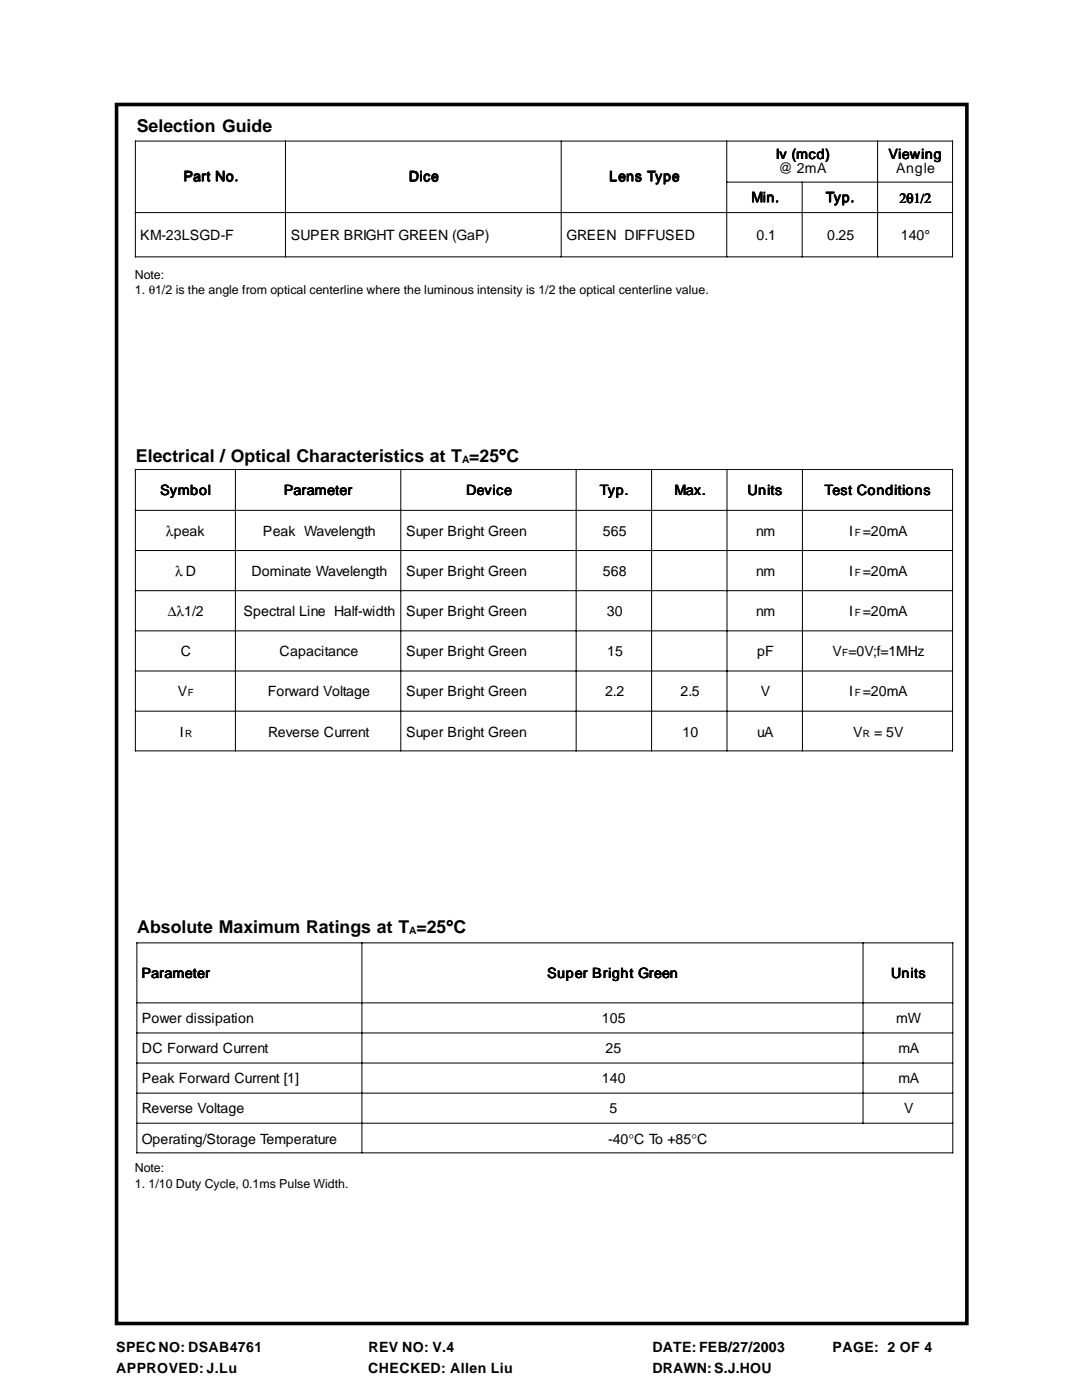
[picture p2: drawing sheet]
<svg xmlns="http://www.w3.org/2000/svg" width="216mm" height="279mm" viewBox="0 0 216 279" stroke-linecap="round" stroke-linejoin="round" font-family="sans-serif">
<defs><g id="words">
<g font-size="3.5">
<text x="27.3" y="26.3">Selection Guide</text>
<text x="27.1" y="92.1">Electrical / Optical Characteristics at T =25°C</text>
<text x="27.4" y="186.1">Absolute Maximum Ratings at T =25°C</text>
</g>
<g font-size="2.8">
<text x="154.8" y="31.8">Iv (mcd))</text>
<text x="155.3" y="34.6">@ 2mA</text>
<text x="177.3" y="31.8">Viewing</text>
<text x="178.8" y="34.6">Angle</text>
<text x="36.6" y="36.2">Part No..</text>
<text x="81.6" y="36.2">Dice</text>
<text x="86.1" y="36.2">e</text>
<text x="121.6" y="36.2">Lens Type</text>
<text x="134.1" y="36.2">e</text>
<text x="149.9" y="40.4">Min.</text>
<text x="164.8" y="40.4">Typ.</text>
<text x="179.5" y="40.5">2θ1/2</text>
<text x="28" y="48">KM-23LSGD-F</text>
<text x="58" y="48">SUPER BRIGHT GREEN (GaP)</text>
<text x="113.1" y="48">GREEN DIFFUSED</text>
<text x="151" y="48">0.1</text>
<text x="165" y="48">0.25</text>
<text x="179.7" y="48">140°</text>
<text x="31.9" y="98.7">Symbol</text>
<text x="56.6" y="98.7">Parameterrr</text>
<text x="93" y="98.7">Device</text>
<text x="100.6" y="98.7">e</text>
<text x="119.7" y="98.7">Typ..</text>
<text x="134.6" y="98.7">Max.</text>
<text x="149.2" y="98.7">Units</text>
<text x="154.7" y="98.7">s</text>
<text x="164.5" y="98.7">Test Conditions</text>
<text x="184.3" y="98.7">s</text>
<text x="33.1" y="107">λpeak</text>
<text x="52.5" y="106.9">Peak Wavelength</text>
<text x="81" y="106.9">Super Bright Green</text>
<text x="120.3" y="106.9">565</text>
<text x="150.9" y="106.9">nm</text>
<text x="169.4" y="106.9">I =20mA</text>
<text x="35" y="115">λ D</text>
<text x="50.2" y="114.9">Dominate Wavelength</text>
<text x="81" y="114.9">Super Bright Green</text>
<text x="120.3" y="114.9">568</text>
<text x="150.9" y="114.9">nm</text>
<text x="169.4" y="114.9">I =20mA</text>
<text x="33.5" y="123">∆λ1/2</text>
<text x="48.6" y="123">Spectral Line Half-width</text>
<text x="81" y="123">Super Bright Green</text>
<text x="121.1" y="123">30</text>
<text x="150.9" y="123">nm</text>
<text x="169.4" y="123">I =20mA</text>
<text x="36.1" y="131">C</text>
<text x="55.8" y="131">Capacitance</text>
<text x="81" y="131">Super Bright Green</text>
<text x="121.2" y="131">15</text>
<text x="151.1" y="131">pF</text>
<text x="166.1" y="131">V =0V;f=1MHz</text>
<text x="35.5" y="139">V</text>
<text x="53.4" y="139">Forward Voltage</text>
<text x="81" y="139">Super Bright Green</text>
<text x="120.7" y="139">2.2</text>
<text x="135.8" y="139">2.5</text>
<text x="151.8" y="139">V</text>
<text x="169.4" y="139">I =20mA</text>
<text x="35.9" y="147">I</text>
<text x="53.5" y="147">Reverse Current</text>
<text x="81" y="147">Super Bright Green</text>
<text x="136.2" y="147">10</text>
<text x="151.1" y="147">uA</text>
<text x="170.3" y="147">V</text>
<text x="174.4" y="147">= 5V</text>
<text x="28.2" y="195.1">Parameterr</text>
<text x="109.2" y="195.1">Super Bright Green</text>
<text x="133.7" y="195.1">n</text>
<text x="177.8" y="195.1">Units</text>
<text x="183.3" y="195.1">s</text>
<text x="28.3" y="204.2">Power dissipation</text>
<text x="120.1" y="204.2">105</text>
<text x="178.8" y="204.2">mW</text>
<text x="28.3" y="210.2">DC Forward Current</text>
<text x="120.8" y="210.2">25</text>
<text x="179.3" y="210.2">mA</text>
<text x="28.3" y="216.2">Peak Forward Current [1]</text>
<text x="120.1" y="216.2">140</text>
<text x="179.3" y="216.2">mA</text>
<text x="28.3" y="222.2">Reverse Voltage</text>
<text x="121.6" y="222.2">5</text>
<text x="180.4" y="222.2">V</text>
<text x="28.3" y="228.2">Operating/Storage Temperature</text>
<text x="121.4" y="228.2">-40°C To +85°C</text>
<text x="23.2" y="269.8">SPEC NO: DSAB4761</text>
<text x="73.5" y="269.8">REV NO: V.4</text>
<text x="130.2" y="269.8">DATE: FEB/27/2003</text>
<text x="166.1" y="269.8">PAGE: 2 OF 4</text>
<text x="23.2" y="274.1">APPROVED: J.Lu</text>
<text x="73.5" y="274.1">CHECKED: Allen Liu</text>
<text x="130.2" y="274.1">DRAWN: S.J.HOU</text>
</g>
<g font-size="2.5">
<text x="26.9" y="55.6">Note:</text>
<text x="26.9" y="58.8">1. θ1/2 is the angle from optical centerline where the luminous intensity is 1/2 the optical centerline value.</text>
<text x="26.9" y="233.9">Note:</text>
<text x="26.9" y="237.1">1. 1/10 Duty Cycle, 0.1ms Pulse Width.</text>
</g>
<g font-size="2">
<text x="92.2" y="92.5">A</text>
<text x="170.5" y="106.9">F</text>
<text x="170.5" y="114.9">F</text>
<text x="170.5" y="123">F</text>
<text x="168.1" y="131">F</text>
<text x="37.5" y="139">F</text>
<text x="170.5" y="139">F</text>
<text x="37" y="147">R</text>
<text x="172.2" y="147">R</text>
<text x="81.7" y="186.5">A</text>
</g>
</g></defs>
<path d="M23.3 20.9h169.6v243.2h-169.6z" fill="none" stroke="#000" stroke-width=".72" stroke-linecap="butt"/>
<g fill="none" stroke="#000" stroke-width=".2">
<path d="M26.9 28.2h163.3M27 28.1v23.3M57 28.1v23.3M112 28.1v23.3M144.9 36.3h45.3M145 28.1v23.3M160.1 36.3v15.1M175.1 28.1v23.3M190.1 28.1v23.3M26.9 42.4h163.3M26.9 51.3h163.3M26.9 93.7h163.3"/>
<path d="M27 93.6v56.3M47 93.6v56.3M80 93.6v56.3M115 93.6v56.3M130 93.6v56.3M145.1 93.6v56.3M160.1 93.6v56.3M190.1 93.6v56.3M26.9 101.9h163.3M26.9 109.9h163.3M26.9 117.9h163.3M26.9 125.9h163.3"/>
<path d="M26.9 133.9h163.3M26.9 141.9h163.3M26.9 149.9h163.3M27.2 188.2h163M27.3 188.1v42.1M72.2 188.1v42.1M172.2 188.1v36.2M190.1 188.1v42.1M27.2 200.1h163M27.2 206.1h163M27.2 212.2h163M27.2 218.2h163"/>
<path d="M27.2 224.2h163M27.2 230.1h163"/>
</g>
<use href="#words"/>
</svg>
